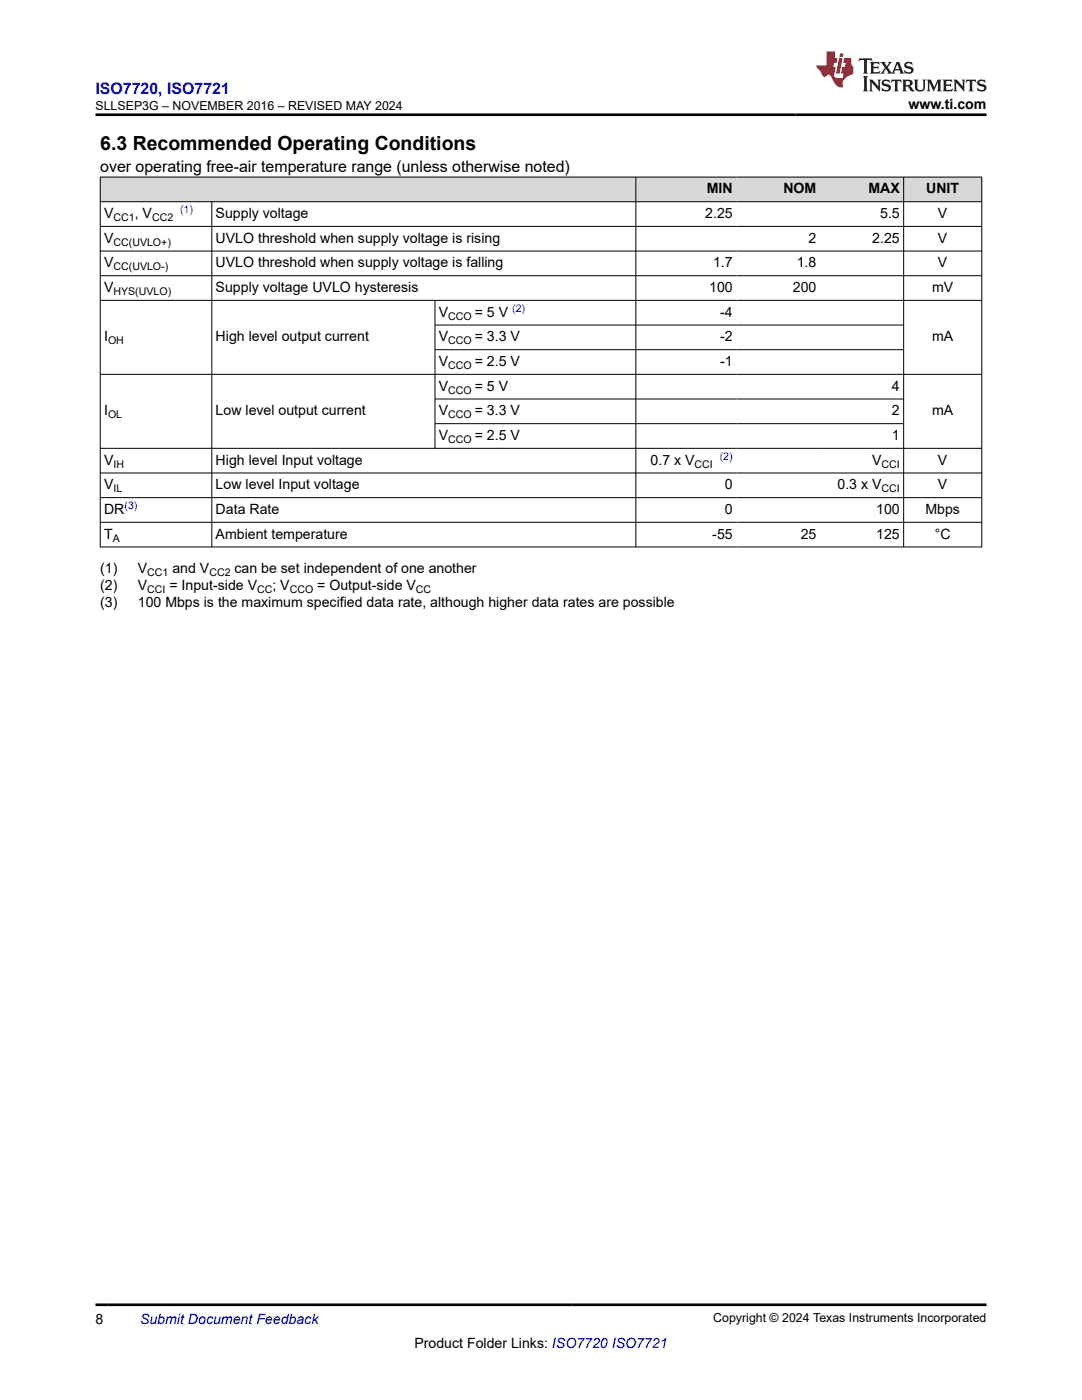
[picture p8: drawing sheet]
<svg xmlns="http://www.w3.org/2000/svg" width="216mm" height="279mm" viewBox="0 0 216 279" stroke-linecap="round" stroke-linejoin="round" font-family="sans-serif">
<defs><g id="words">
<text font-size="3.9" x="20" y="29.9">6.3 Recommended Operating Conditions</text>
<text font-size="3.2" fill="#00f" x="19" y="18.7">ISO7720, ISO7721</text>
<text font-size="3.2" x="20" y="34.3">over operating free-air temperature range (unless otherwise noted)</text>
<g font-size="2.8">
<text x="181.3" y="21.8">www.ti.com</text>
<text x="141" y="38.6">MIN</text>
<text x="156.3" y="38.6">NOM</text>
<text x="173.3" y="38.6">MAX</text>
<text x="184.8" y="38.6">UNIT</text>
<text x="20.8" y="43.5">V</text>
<text x="26.9" y="43.5">, V</text>
<text x="43" y="43.5">Supply voltage</text>
<text x="140.7" y="43.5">2.25</text>
<text x="175.6" y="43.5">5.5</text>
<text x="187.2" y="43.5">V</text>
<text x="20.8" y="48.5">V</text>
<text x="20.8" y="53.4">V</text>
<text x="43" y="48.5">UVLO threshold when supply voltage is rising</text>
<text x="43" y="53.4">UVLO threshold when supply voltage is falling</text>
<text x="142.3" y="53.4">1.7</text>
<text x="159" y="53.4">1.8</text>
<text x="161.3" y="48.5">2</text>
<text x="174.1" y="48.5">2.25</text>
<text x="187.2" y="48.5">V</text>
<text x="187.2" y="53.4">V</text>
<text x="20.8" y="58.3">V</text>
<text x="43" y="58.3">Supply voltage UVLO hysteresis</text>
<text x="141.5" y="58.3">100</text>
<text x="158.2" y="58.3">200</text>
<text x="186" y="58.3">mV</text>
<text x="87.6" y="63.2">V</text>
<text x="94.7" y="63.2">= 5 V</text>
<text x="143.7" y="63.2">-4</text>
<text x="20.8" y="68.1">I</text>
<text x="43" y="68.1">High level output current</text>
<text x="87.6" y="68.1">V</text>
<text x="94.7" y="68.1">= 3.3 V</text>
<text x="143.7" y="68.1">-2</text>
<text x="186" y="68.1">mA</text>
<text x="87.6" y="73.1">V</text>
<text x="87.6" y="78">V</text>
<text x="94.7" y="73.1">= 2.5 V</text>
<text x="94.7" y="78">= 5 V</text>
<text x="143.7" y="73.1">-1</text>
<text x="178" y="78">4</text>
<text x="20.8" y="82.9">I</text>
<text x="43" y="82.9">Low level output current</text>
<text x="87.6" y="82.9">V</text>
<text x="94.7" y="82.9">= 3.3 V</text>
<text x="178" y="82.9">2</text>
<text x="186" y="82.9">mA</text>
<text x="87.6" y="87.8">V</text>
<text x="94.7" y="87.8">= 2.5 V</text>
<text x="178" y="87.8">1</text>
<text x="20.8" y="92.7">V</text>
<text x="43" y="92.7">High level Input voltage</text>
<text x="129.8" y="92.7">0.7 x V</text>
<text x="174" y="92.7">V</text>
<text x="187.2" y="92.7">V</text>
<text x="20.8" y="97.7">V</text>
<text x="43" y="97.7">Low level Input voltage</text>
<text x="144.6" y="97.7">0</text>
<text x="167.1" y="97.7">0.3 x V</text>
<text x="187.2" y="97.7">V</text>
<text x="20.8" y="102.6">DR</text>
<text x="20.8" y="107.5">T</text>
<text x="43" y="102.6">Data Rate</text>
<text x="43" y="107.5">Ambient temperature</text>
<text x="142.1" y="107.5">-55</text>
<text x="144.6" y="102.6">0</text>
<text x="159.8" y="107.5">25</text>
<text x="174.8" y="102.6">100</text>
<text x="174.8" y="107.5">125</text>
<text x="184.7" y="102.6">Mbps</text>
<text x="186.5" y="107.5">°C</text>
<text x="20" y="117.7">(2)</text>
<text x="20" y="114.3">(1)</text>
<text x="27.5" y="114.3">V</text>
<text x="27.5" y="117.7">V</text>
<text x="33.8" y="117.7">= Input-side V</text>
<text x="34.4" y="114.3">and V</text>
<text x="46.8" y="114.3">can be set independent of one another</text>
<text x="54.4" y="117.7">; V</text>
<text x="63.3" y="117.7">= Output-side V</text>
<text x="20" y="121.1">(3)</text>
<text x="27.5" y="121.1">100 Mbps is the maximum specified data rate, although higher data rates are possible</text>
<text x="19" y="264.2">8</text>
<text x="82.7" y="269">Product Folder Links: ISO7720 ISO7721</text>
</g>
<text font-size="2.8" fill="#00f" x="27.9" y="264.2">Submit Document Feedback</text>
<g font-size="2.5">
<text x="19.1" y="21.9">SLLSEP3G – NOVEMBER 2016 – REVISED MAY 2024</text>
<text x="142.3" y="263.9">Copyright © 2024 Texas Instruments Incorporated</text>
</g>
<g font-size="2.1">
<text x="22.6" y="44.1">CC1</text>
<text x="30.3" y="44.1">CC2</text>
<text x="22.6" y="49">CC(UVLO+)</text>
<text x="22.6" y="53.9">CC(UVLO-)</text>
<text x="22.6" y="58.9">HYS(UVLO)</text>
<text x="89.4" y="63.8">CCO</text>
<text x="21.6" y="68.7">OH</text>
<text x="89.4" y="68.7">CCO</text>
<text x="89.4" y="73.6">CCO</text>
<text x="21.6" y="83.5">OL</text>
<text x="89.4" y="78.5">CCO</text>
<text x="89.4" y="83.5">CCO</text>
<text x="89.4" y="88.4">CCO</text>
<text x="22.6" y="93.3">IH</text>
<text x="138.6" y="93.3">CCI</text>
<text x="175.9" y="93.3">CCI</text>
<text x="22.6" y="98.2">IL</text>
<text x="175.9" y="98.2">CCI</text>
<text x="22.5" y="108.1">A</text>
<text x="29.4" y="114.9">CC1</text>
<text x="29.4" y="118.3">CCI</text>
<text x="41.8" y="114.9">CC2</text>
<text x="51.3" y="118.3">CC</text>
<text x="57.8" y="118.3">CCO</text>
<text x="83" y="118.3">CC</text>
</g>
<g font-size="2.1" fill="#00f">
<text x="35.9" y="42.6">(1)</text>
<text x="102.2" y="62.3">(2)</text>
<text x="143.6" y="91.8">(2)</text>
<text x="24.8" y="101.6">(3)</text>
</g>
</g></defs>
<g fill="#d8d8d8">
<path d="M20 35.3h175.9v5h-175.9z" fill-rule="evenodd"/>
<path d="M20.1 35.4h106.7v4.8h-106.7z" fill-rule="evenodd"/>
<path d="M126.9 35.4h20v4.8h-20z" fill-rule="evenodd"/>
<path d="M146.9 35.4h16.7v4.8h-16.7z" fill-rule="evenodd"/>
<path d="M163.6 35.4h16.7v4.8h-16.7z" fill-rule="evenodd"/>
<path d="M180.4 35.4h15.4v4.8h-15.4z" fill-rule="evenodd"/>
</g>
<g fill="none" stroke="#000" stroke-width=".2">
<path d="M19.9 35.3h176.1M20 35.3v73.9M126.9 35.3v73.9M180.3 35.3v73.9M195.9 35.3v73.9M19.9 40.3h176.1M19.9 45.2h176.1M19.9 50.1h176.1M19.9 55h176.1M19.9 59.9h176.1M42.3 40.3v68.9M86.8 59.9v29.6"/>
<path d="M19.9 74.7h176.1M86.8 64.9h93.6M86.8 69.8h93.6M86.8 79.6h93.6M19.9 89.5h176.1M19.9 94.4h176.1M19.9 99.3h176.1M86.8 84.6h93.6M19.9 104.2h176.1M19.9 109.2h176.1"/>
</g>
<path d="M171.5 11.6l-.2 .6 .5-.2h.6v.1v2.2l-.2 .4h1l-.2-.4v-2.2v-.1h.5l.5 .2-.1-.6zM173.6 12.4l.2 .3v1.6l-.2 .4h1.9l.1-.6a1.08 1.08 0 0 1-1.3 .2v-.7h.6l.4 .2v-.7l-.4 .2h-.6v-.5l.2-.2a1 1 0 0 1 1 .3l-.1-.5zM175.7 12.4l.9 1.1-1 1.2h.9l-.2-.2 .5-.8 .4 .8-.2 .2h1.6l-.2-.2 .2-.5h.9l.1 .5-.1 .2h.9l-.2-.4-.8-1.9h-.5l-.9 2.1-.9-1.1 .9-1h-.8l.2 .2-.4 .6-.4-.6 .2-.2zM179 12.8l.4 1h-.7zM180.7 12.5a.65 .65 0 0 0-.2 .7 .65 .65 0 0 0 .6 .5l.6 .1 .1 .3a.79 .79 0 0 1-.7 .4 .79 .79 0 0 1-.7-.5l.1 .7 .2-.1a.93 .93 0 0 0 1.1 0 .93 .93 0 0 0 .4-.9 1.46 1.46 0 0 0-1.2-.6l-.1-.3a1.09 1.09 0 0 1 1.2 .2l-.2-.6-.1 .1-.5-.2zM172.2 15.2l.2 .4v2.2l-.2 .4h1l-.2-.4v-2.2l.2-.4zM173.4 15.9l.2 .4v1.5l-.2 .4h.8l-.3-.4 .1-1.3 1.6 1.8v-2l.2-.4h-.7l.1 .2 .1 1.1-1.2-1.3zM176.2 16a.65 .65 0 0 0-.2 .8 .65 .65 0 0 0 .6 .4l.6 .2 .1 .2a.79 .79 0 0 1-.7 .4 .79 .79 0 0 1-.7-.5l.1 .7 .2-.1a.93 .93 0 0 0 1.1 .1 .93 .93 0 0 0 .4-1 1.46 1.46 0 0 0-1.2-.5l-.1-.4a1.09 1.09 0 0 1 1.2 .2l-.1-.6-.2 .1-.5-.1zM177.9 15.9l-.1 .6a.63 .63 0 0 1 .8-.3v1.6l-.3 .4h1l-.2-.4v-1.6a.66 .66 0 0 1 .8 .3l-.1-.6zM180 15.9l.2 .4v1.5l-.2 .4h1l-.2-.2-.1-.7h.5l.1 .2a.79 .79 0 0 0 1.2 .6l-1-.9a.61 .61 0 0 0 .6-.6 .61 .61 0 0 0-.5-.7zM180.8 16.2h.1a.47 .47 0 0 1 .5 .1 .47 .47 0 0 1 .1 .5l-.1 .1-.7 .1zM182.3 15.9l.2 .2a2.27 2.27 0 0 0 .4 2 1.04 1.04 0 0 0 1.7-.7v-1.3l.2-.2h-.8l.2 .4v1.1a.6 .6 0 0 1-.6 .6 .6 .6 0 0 1-.6-.6v-1.1l.3-.4zM184.9 15.9l.2 .4v1.5l-.2 .4h.8l-.3-.4v-1.4l.9 1.9 .9-1.9v1.4l-.3 .4h1l-.2-.4v-1.5l.2-.4h-.8l-.7 1.5-.6-1.5zM188.1 15.9l.2 .4v1.5l-.2 .4h1.9l.1-.6a1.09 1.09 0 0 1-1.3 .2v-.7h.6l.4 .2v-.6l-.4 .2h-.6v-.6l.2-.1a1.01 1.01 0 0 1 1 .3l-.1-.6zM190.2 15.9l.3 .4v1.5l-.3 .4h.8l-.2-.4v-1.3l1.6 1.8v-2l.2-.4h-.7l.2 .2v1.1l-1.2-1.3zM192.8 15.9l-.1 .6a.63 .63 0 0 1 .8-.3v1.6l-.3 .4h1l-.2-.4v-1.6a.66 .66 0 0 1 .8 .3l-.1-.6zM195.2 16a.65 .65 0 0 0-.2 .8 .65 .65 0 0 0 .6 .4l.6 .2 .2 .2a.79 .79 0 0 1-.7 .4 .79 .79 0 0 1-.7-.5l.1 .7 .2-.1a.93 .93 0 0 0 1 .1 .93 .93 0 0 0 .5-1 1.46 1.46 0 0 0-1.3-.5v-.4a1.09 1.09 0 0 1 1.2 .2l-.2-.6-.2 .1-.5-.1z" fill="#231f20"/>
<path d="M164.9 10.3v2.7h-2l.1 .4 .8 1a.95 .95 0 0 0 1 .9 .59 .59 0 0 1 .5-.4 .59 .59 0 0 1 .5 .3l.4 .8a1.59 1.59 0 0 0 2.1 1.4 1.61 1.61 0 0 1 1-2.3l1-.3-.1-1.5a1.59 1.59 0 0 1-.3-1.7h-1.5l-.2 .9h.6l-.2 .9h-.5l-.2 .9v.3l.4 .1-.1 .9h-.7a.73 .73 0 0 1-1-.7l.3-1.5h-.5l.1-.9h.5l.2-.9h-.5v-1.3zM167.4 11.6l-.6 3.1h.7l.6-3.1zM167.6 10.7l-.1 .6h.7l.1-.6z" fill="#ed1c24"/>
<path d="M19 22.9h177.8M19 260.4h177.8" fill="none" stroke="#000" stroke-width=".53"/>
<use href="#words"/>
</svg>
